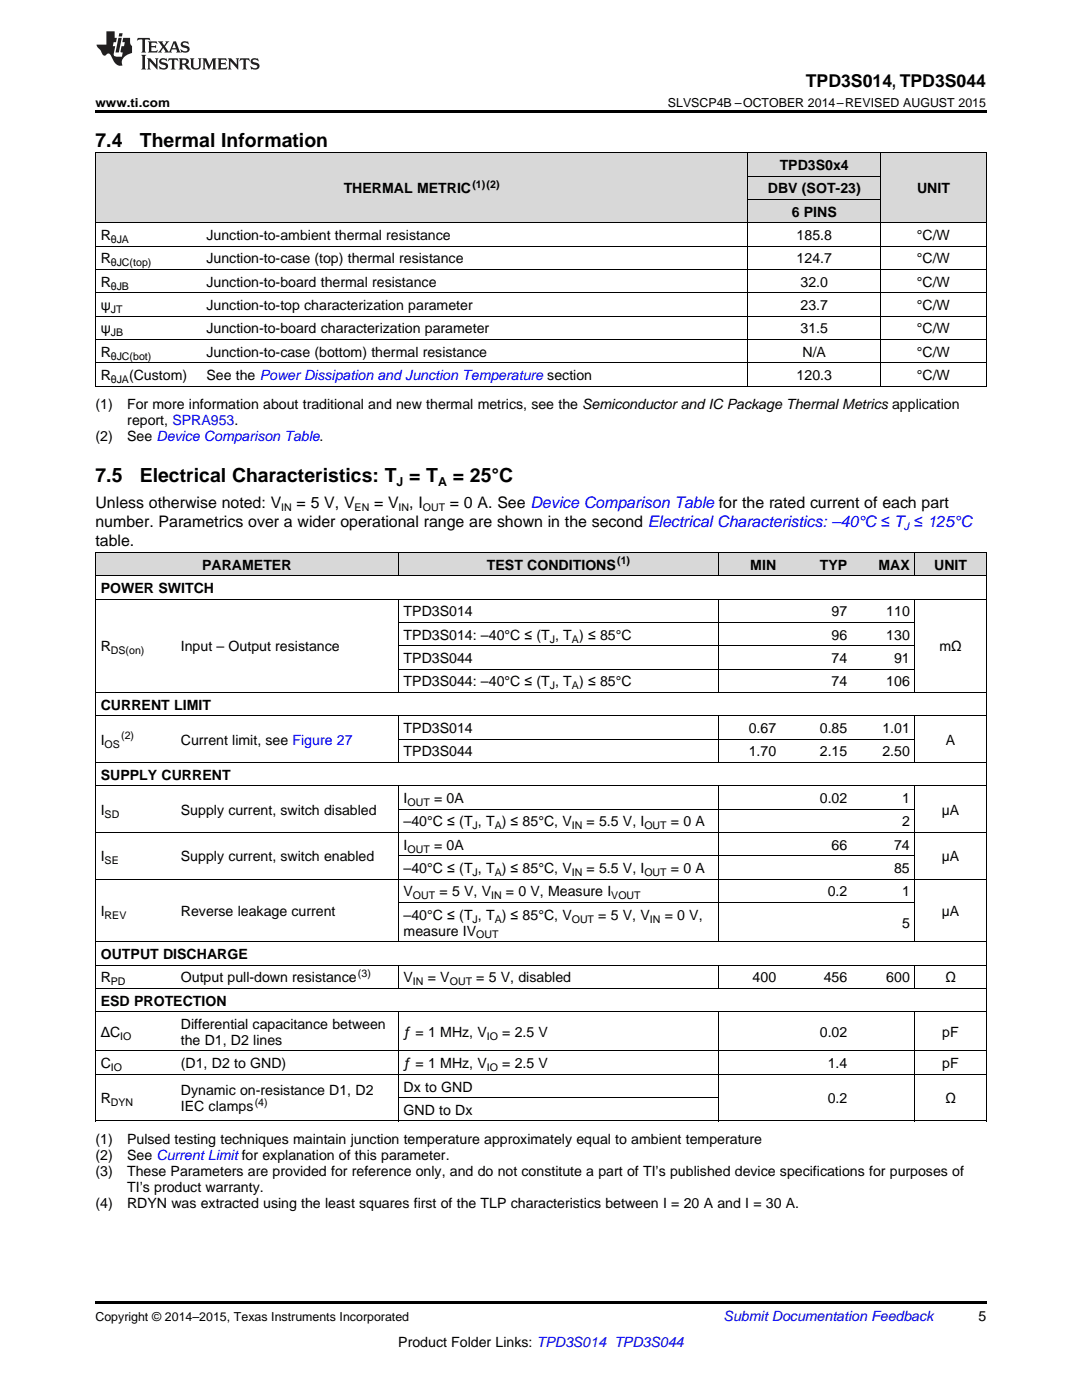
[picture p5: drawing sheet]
<svg xmlns="http://www.w3.org/2000/svg" width="216mm" height="279mm" viewBox="0 0 216 279" stroke-linecap="round" stroke-linejoin="round" font-family="sans-serif">
<defs><g id="words">
<g font-size="3.9">
<text x="19" y="29.3">7.4</text>
<text x="27.9" y="29.3">Thermal Information</text>
<text x="19" y="96.1">7.5</text>
<text x="27.9" y="96.1">Electrical Characteristics: T = T</text>
<text x="90.3" y="96.1">= 25°C</text>
</g>
<text font-size="3.5" x="160.8" y="17.3">TPD3S014, TPD3S044</text>
<g font-size="3.2">
<text x="19" y="101.3">Unless otherwise noted: V</text>
<text x="59.2" y="101.3">= 5 V, V</text>
<text x="74.6" y="101.3">= V , I</text>
<text x="89.8" y="101.3">= 0 A. See Device Comparison Table for the rated current of each part</text>
<text x="19" y="105.2">number. Parametrics over a wider operational range are shown in the second Electrical Characteristics: –40°C ≤ T ≤ 125°C</text>
<text x="19" y="109">table.</text>
</g>
<g font-size="2.8">
<text x="155.6" y="33.9">TPD3S0x4</text>
<text x="68.6" y="38.6">THERMAL METRIC</text>
<text x="153.2" y="38.6">DBV (SOT-23)</text>
<text x="183" y="38.6">UNIT</text>
<text x="20.1" y="47.9">R</text>
<text x="41.2" y="47.9">Junction-to-ambient thermal resistance</text>
<text x="158" y="43.3">6 PINS</text>
<text x="159" y="47.9">185.8</text>
<text x="183" y="47.9">°C/W</text>
<text x="20.1" y="52.6">R</text>
<text x="41.2" y="52.6">Junction-to-case (top) thermal resistance</text>
<text x="159" y="52.6">124.7</text>
<text x="183" y="52.6">°C/W</text>
<text x="20.1" y="57.2">R</text>
<text x="41.2" y="57.2">Junction-to-board thermal resistance</text>
<text x="159.7" y="57.2">32.0</text>
<text x="183" y="57.2">°C/W</text>
<text x="20.1" y="61.9">ψ</text>
<text x="41.2" y="61.9">Junction-to-top characterization parameter</text>
<text x="159.7" y="61.9">23.7</text>
<text x="183" y="61.9">°C/W</text>
<text x="20.1" y="66.5">ψ</text>
<text x="20.1" y="71.2">R</text>
<text x="41.2" y="66.5">Junction-to-board characterization parameter</text>
<text x="41.2" y="71.2">Junction-to-case (bottom) thermal resistance</text>
<text x="159.7" y="66.5">31.5</text>
<text x="160.1" y="71.2">N/A</text>
<text x="183" y="66.5">°C/W</text>
<text x="183" y="71.2">°C/W</text>
<text x="20.1" y="75.8">R</text>
<text x="25.8" y="75.8">(Custom)</text>
<text x="41.2" y="75.8">See the Power Dissipation and Junction Temperature section</text>
<text x="159" y="75.8">120.3</text>
<text x="183" y="75.8">°C/W</text>
<text x="19" y="81.7">(1)</text>
<text x="25.4" y="81.7">For more information about traditional and new thermal metrics, see the Semiconductor and IC Package Thermal Metrics application</text>
<text x="19" y="88.1">(2)</text>
<text x="25.4" y="88.1">See Device Comparison Table.</text>
<text x="25.4" y="84.9">report, SPRA953.</text>
<text x="40.3" y="113.7">PARAMETER</text>
<text x="97.2" y="113.7">TEST CONDITIONS</text>
<text x="149.7" y="113.7">MIN</text>
<text x="163.6" y="113.7">TYP</text>
<text x="175.3" y="113.7">MAX</text>
<text x="186.4" y="113.7">UNIT</text>
<text x="20.1" y="118.4">POWER SWITCH</text>
<text x="80.5" y="123">TPD3S014</text>
<text x="165.9" y="123">97</text>
<text x="176.8" y="123">110</text>
<text x="20.1" y="130">R</text>
<text x="36.1" y="130">Input – Output resistance</text>
<text x="80.5" y="127.7">TPD3S014: –40°C ≤ (T , T ) ≤ 85°C</text>
<text x="165.9" y="127.7">96</text>
<text x="176.8" y="127.7">130</text>
<text x="187.5" y="130">mΩ</text>
<text x="80.5" y="132.3">TPD3S044</text>
<text x="80.5" y="137">TPD3S044: –40°C ≤ (T , T ) ≤ 85°C</text>
<text x="165.9" y="132.3">74</text>
<text x="165.9" y="137">74</text>
<text x="176.8" y="137">106</text>
<text x="178.4" y="132.3">91</text>
<text x="20.1" y="141.6">CURRENT LIMIT</text>
<text x="20.1" y="148.6">I</text>
<text x="36.1" y="148.6">Current limit, see Figure 27</text>
<text x="80.5" y="146.3">TPD3S014</text>
<text x="149.4" y="146.3">0.67</text>
<text x="163.6" y="146.3">0.85</text>
<text x="176.1" y="146.3">1.01</text>
<text x="188.7" y="148.6">A</text>
<text x="20.1" y="155.6">SUPPLY CURRENT</text>
<text x="80.5" y="151">TPD3S044</text>
<text x="149.4" y="151">1.70</text>
<text x="163.6" y="151">2.15</text>
<text x="176.1" y="151">2.50</text>
<text x="80.5" y="160.3">I</text>
<text x="86.6" y="160.3">= 0A</text>
<text x="163.6" y="160.3">0.02</text>
<text x="180" y="160.3">1</text>
<text x="20.1" y="162.6">I</text>
<text x="36.1" y="162.6">Supply current, switch disabled</text>
<text x="80.5" y="164.9">–40°C ≤ (T , T ) ≤ 85°C, V</text>
<text x="117.1" y="164.9">= 5.5 V, I</text>
<text x="133.9" y="164.9">= 0 A</text>
<text x="180" y="164.9">2</text>
<text x="187.9" y="162.6">µA</text>
<text x="20.1" y="171.9">I</text>
<text x="36.1" y="171.9">Supply current, switch enabled</text>
<text x="80.5" y="169.6">I</text>
<text x="86.6" y="169.6">= 0A</text>
<text x="165.9" y="169.6">66</text>
<text x="178.4" y="169.6">74</text>
<text x="187.9" y="171.9">µA</text>
<text x="80.5" y="174.2">–40°C ≤ (T , T ) ≤ 85°C, V</text>
<text x="80.5" y="178.9">V</text>
<text x="87.7" y="178.9">= 5 V, V</text>
<text x="101" y="178.9">= 0 V, Measure I</text>
<text x="117.1" y="174.2">= 5.5 V, I</text>
<text x="133.9" y="174.2">= 0 A</text>
<text x="165.2" y="178.9">0.2</text>
<text x="178.4" y="174.2">85</text>
<text x="180" y="178.9">1</text>
<text x="20.1" y="182.8">I</text>
<text x="36.1" y="182.8">Reverse leakage current</text>
<text x="80.5" y="183.6">–40°C ≤ (T , T ) ≤ 85°C, V</text>
<text x="119.4" y="183.6">= 5 V, V</text>
<text x="132.6" y="183.6">= 0 V,</text>
<text x="180" y="185.1">5</text>
<text x="187.9" y="182.8">µA</text>
<text x="20.1" y="191.4">OUTPUT DISCHARGE</text>
<text x="80.5" y="186.7">measure IV</text>
<text x="20.1" y="196">R</text>
<text x="36.1" y="196">Output pull-down resistance</text>
<text x="80.5" y="196">V</text>
<text x="85.4" y="196">= V</text>
<text x="95" y="196">= 5 V, disabled</text>
<text x="150.2" y="196">400</text>
<text x="164.4" y="196">456</text>
<text x="176.8" y="196">600</text>
<text x="188.6" y="196">Ω</text>
<text x="20.1" y="200.7">ESD PROTECTION</text>
<text x="20.1" y="206.9">ΔC</text>
<text x="36.1" y="205.4">Differential capacitance between</text>
<text x="36.1" y="208.5">the D1, D2 lines</text>
<text x="80.5" y="206.9">ƒ = 1 MHz, V</text>
<text x="100.2" y="206.9">= 2.5 V</text>
<text x="163.6" y="206.9">0.02</text>
<text x="188" y="206.9">pF</text>
<text x="20.1" y="213.2">C</text>
<text x="36.1" y="213.2">(D1, D2 to GND)</text>
<text x="80.5" y="213.2">ƒ = 1 MHz, V</text>
<text x="100.2" y="213.2">= 2.5 V</text>
<text x="165.2" y="213.2">1.4</text>
<text x="188" y="213.2">pF</text>
<text x="20.1" y="220.2">R</text>
<text x="36.1" y="218.6">Dynamic on-resistance D1, D2</text>
<text x="36.1" y="221.8">IEC clamps</text>
<text x="80.5" y="217.8">Dx to GND</text>
<text x="165.2" y="220.2">0.2</text>
<text x="188.6" y="220.2">Ω</text>
<text x="80.5" y="222.5">GND to Dx</text>
<text x="19" y="228.4">(1)</text>
<text x="19" y="231.5">(2)</text>
<text x="25.4" y="228.4">Pulsed testing techniques maintain junction temperature approximately equal to ambient temperature</text>
<text x="25.4" y="231.5">See Current Limit for explanation of this parameter.</text>
<text x="19" y="234.7">(3)</text>
<text x="25.4" y="234.7">These Parameters are provided for reference only, and do not constitute a part of TI’s published device specifications for purposes of</text>
<text x="25.4" y="237.9">TI’s product warranty.</text>
<text x="19" y="241.1">(4)</text>
<text x="25.4" y="241.1">RDYN was extracted using the least squares first of the TLP characteristics between I = 20 A and I = 30 A.</text>
<text x="195.3" y="263.6">5</text>
<text x="79.5" y="268.9">Product Folder Links: TPD3S014 TPD3S044</text>
</g>
<text font-size="2.8" fill="#0000c8" x="144.4" y="263.6">Submit Documentation Feedback</text>
<g font-size="2.5">
<text x="19" y="21.4">www.ti.com</text>
<text x="133.3" y="21.4">SLVSCP4B –OCTOBER 2014–REVISED AUGUST 2015</text>
<text x="79.1" y="96.9">J</text>
<text x="87.4" y="96.9">A</text>
<text x="19" y="263.6">Copyright © 2014–2015, Texas Instruments Incorporated</text>
</g>
<g font-size="2.1">
<text x="94.3" y="37.5">(1)(2)</text>
<text x="22.1" y="48.5">θJA</text>
<text x="22.1" y="53.1">θJC(top)</text>
<text x="22.1" y="57.8">θJB</text>
<text x="22.1" y="62.4">JT</text>
<text x="22.1" y="67.1">JB</text>
<text x="22.1" y="71.8">θJC(bot)</text>
<text x="22.1" y="76.4">θJA</text>
<text x="56.1" y="101.9">IN</text>
<text x="70.8" y="101.9">EN</text>
<text x="79.5" y="101.9">IN</text>
<text x="84.4" y="101.9">OUT</text>
<text x="123.2" y="112.6">(1)</text>
<text x="22.1" y="130.6">DS(on)</text>
<text x="109.7" y="128.2">J</text>
<text x="114.1" y="128.2">A</text>
<text x="109.7" y="137.5">J</text>
<text x="114.1" y="137.5">A</text>
<text x="20.9" y="149.2">OS</text>
<text x="24.2" y="147.5">(2)</text>
<text x="81.3" y="160.8">OUT</text>
<text x="20.9" y="163.2">SD</text>
<text x="94.3" y="165.5">J</text>
<text x="98.7" y="165.5">A</text>
<text x="114.1" y="165.5">IN</text>
<text x="128.6" y="165.5">OUT</text>
<text x="20.9" y="172.5">SE</text>
<text x="81.3" y="170.1">OUT</text>
<text x="82.4" y="179.5">OUT</text>
<text x="94.3" y="174.8">J</text>
<text x="98" y="179.5">IN</text>
<text x="98.7" y="174.8">A</text>
<text x="114.1" y="174.8">IN</text>
<text x="122" y="179.5">VOUT</text>
<text x="128.6" y="174.8">OUT</text>
<text x="20.9" y="183.4">REV</text>
<text x="94.3" y="184.1">J</text>
<text x="98.7" y="184.1">A</text>
<text x="114.1" y="184.1">OUT</text>
<text x="129.7" y="184.1">IN</text>
<text x="95" y="187.3">OUT</text>
<text x="22.1" y="196.6">PD</text>
<text x="71.4" y="194.9">(3)</text>
<text x="82.4" y="196.6">IN</text>
<text x="89.7" y="196.6">OUT</text>
<text x="24" y="207.5">IO</text>
<text x="97.2" y="207.5">IO</text>
<text x="22.1" y="213.7">IO</text>
<text x="97.2" y="213.7">IO</text>
<text x="22.1" y="220.7">DYN</text>
<text x="50.8" y="220.6">(4)</text>
</g>
<text font-size="2.1" fill="#00f" x="180.3" y="105.8">J</text>
</g></defs>
<g fill="#d8d8d8">
<path d="M19 110.3h16v4.7h-16z"/>
<path d="M35 110.3h44.5v4.7h-44.5z"/>
<path d="M79.5 110.3h64v4.7h-64z"/>
<path d="M143.5 110.3h12.4v4.7h-12.4z"/>
<path d="M155.9 110.3h14.3v4.7h-14.3z"/>
<path d="M170.2 110.3h12.4v4.7h-12.4z"/>
<path d="M182.6 110.3h14.2v4.7h-14.2z"/>
<path d="M19 30.6h21.1v13.9h-21.1z"/>
<path d="M40.1 30.6h109.2v13.9h-109.2z"/>
<path d="M149.3 39.9h26.4v4.6h-26.4z"/>
<path d="M175.7 30.6h21.1v13.9h-21.1z"/>
<path d="M149.3 35.2h26.4v4.7h-26.4z"/>
<path d="M149.3 30.6h26.4v4.6h-26.4z"/>
</g>
<path d="M19 22h177.8v.5h-177.8zM19 77.1h.2zM149.2 77.1h.1zM175.6 77.1h.1zM196.7 77.1h.1zM19 223.7l.2 .1zM79.4 223.7l.1 .1zM143.4 223.7l.1 .1zM182.5 223.7l.1 .1zM196.7 223.7l.1 .1zM19 259.7h177.8v.5h-177.8z" fill="#000"/>
<g fill="none" stroke="#000" stroke-width=".2">
<path d="M19 30.5h177.8M19.1 30.5v46.6M149.2 30.5v46.6M149.3 39.8h26.4M149.3 35.2h26.4M175.7 30.5v46.6M196.8 30.5v46.6M19 58.4h177.8M19 53.8h177.8M19 49.1h177.8M19 44.5h177.8M19 77.1h177.8"/>
<path d="M19 72.4h177.8M19 67.8h177.8M19 63.1h177.8M19 119.6h177.8M19 114.9h177.8M19 110.3h177.8M19.1 110.3v113.5M79.4 110.3v4.7M79.4 119.6v18.7M143.5 110.3v4.7M143.5 119.6v18.7M182.5 110.3v4.7"/>
<path d="M182.5 119.6v18.7M196.8 110.3v113.5M19 138.2h177.8M79.5 133.5h103.1M79.5 128.9h103.1M79.5 124.2h103.1M19 156.8h177.8M19 152.2h177.8M19 142.9h177.8M79.4 142.9v9.3M79.4 156.8v31.2M79.5 147.5h103.1"/>
<path d="M143.5 142.9v9.3M143.5 156.8v31.2M182.5 142.9v9.3M182.5 156.8v31.2M19 175.5h177.8M19 166.1h177.8M79.5 170.8h103.1M79.5 161.5h103.1M19 197.3h177.8M19 192.6h177.8M19 187.9h177.8M79.4 192.6v4.7"/>
<path d="M79.5 180.1h103.1M143.5 192.6v4.7M182.5 192.6v4.7M19 214.4h177.8M19 209.7h177.8M19 201.9h177.8M79.4 201.9v21.9M79.5 219.1h64M143.5 201.9v21.9M182.5 201.9v21.9M19 223.7h177.8"/>
</g>
<g fill="#231f20">
<path d="M27.5 7.6l-.1 .5 .4-.2h.6v.1v2.1l-.2 .4h1l-.3-.4v-2.1l.1-.1h.5l.5 .2-.2-.5zM29.5 8.3l.2 .3v1.5l-.2 .4h1.8l.2-.6a1.04 1.04 0 0 1-1.3 .2v-.7h.6l.3 .2v-.6l-.3 .2h-.6v-.6l.8-.1 .4 .3-.2-.5zM31.5 8.3l.9 1.1-.9 1.1h.8l-.2-.2 .5-.7 .4 .7-.2 .2h1.5l-.1-.2 .1-.4h.9l.1 .4-.2 .2h1l-.3-.3-.7-1.9h-.5l-.9 2-.8-1 .9-1h-.8l.1 .3-.3 .5-.4-.6 .2-.2zM34.7 8.6l.4 1h-.7zM36.3 8.4a.63 .63 0 0 0-.2 .7 .63 .63 0 0 0 .6 .4l.6 .2 .1 .2a.75 .75 0 0 1-.7 .4 .75 .75 0 0 1-.6-.5l.1 .7 .1-.1a1.11 1.11 0 0 0 1.5-.6 1.13 1.13 0 0 0-1.2-.8l-.1-.4a1.04 1.04 0 0 1 1.2 .2l-.2-.5-.1 .1-.5-.2zM28.2 10.9l.2 .4v2.2l-.2 .4h1l-.3-.4v-2.2l.3-.4zM29.3 11.6l.3 .4v1.5l-.3 .4h.8l-.2-.4v-1.3l1.5 1.7v-1.9l.2-.4h-.7l.2 .4v.9l-1.1-1.3zM32 11.8a.62 .62 0 0 0-.2 .7 .62 .62 0 0 0 .6 .4l.6 .1 .1 .3a.76 .76 0 0 1-.7 .3 .76 .76 0 0 1-.6-.4l.1 .7 .1-.1a1.11 1.11 0 0 0 1.5-.6 1.13 1.13 0 0 0-1.2-.8l-.1-.4a1.04 1.04 0 0 1 1.2 .2l-.2-.6-.1 .1-.5-.1zM33.7 11.6l-.2 .6a.61 .61 0 0 1 .8-.3v1.6l-.2 .4h.9l-.2-.4v-1.6a.63 .63 0 0 1 .8 .3l-.2-.6zM35.6 11.6l.3 .4v1.5l-.3 .4h1l-.2-.2v-.8l.5 .2a.76 .76 0 0 0 1.2 .7l-1-1a.58 .58 0 0 0 .6-.5 .58 .58 0 0 0-.5-.6zM36.4 11.9h.1a.45 .45 0 0 1 .5 .1 .45 .45 0 0 1 .1 .5l-.7 .2zM37.9 11.6l.2 .2a2.17 2.17 0 0 0 .3 1.9 .99 .99 0 0 0 1.6-.6v-1.1l.2-.4h-.7l.2 .2a1.92 1.92 0 0 1-.2 1.8 .6 .6 0 0 1-.9-.5v-1.1l.2-.4zM40.4 11.6l.2 .4v1.5l-.2 .4h.7l-.2-.4v-1.4l.8 1.8 .8-1.8v1.4l-.2 .4h.9l-.2-.4v-1.5l.2-.4h-.8l-.6 1.5-.6-1.5zM43.4 11.6l.2 .4v1.5l-.2 .4h1.8l.2-.6a1.04 1.04 0 0 1-1.3 .1v-.6h.5l.4 .2v-.6l-.4 .2h-.5v-.7h.8l.3 .3-.1-.6zM45.5 11.6l.2 .4v1.5l-.2 .4h.7l-.2-.4v-1.3l1.5 1.7v-1.9l.2-.4h-.7l.2 .4v.9l-1.1-1.3zM47.9 11.6l-.1 .6a.61 .61 0 0 1 .8-.3v1.6l-.3 .4h1l-.3-.4 .1-1.6a.63 .63 0 0 1 .7 .3l-.1-.6zM50.2 11.8a.62 .62 0 0 0-.2 .7 .62 .62 0 0 0 .6 .4l.6 .1 .2 .3a.76 .76 0 0 1-.8 .3 .76 .76 0 0 1-.6-.4l.1 .7 .2-.1a1.11 1.11 0 0 0 1.5-.6 1.13 1.13 0 0 0-1.3-.8l-.1-.4a1.04 1.04 0 0 1 1.2 .2l-.1-.6-.2 .1-.5-.1z"/>
<path d="M21.2 6.3v2.6h-1.9l.1 .4 .7 .9a.91 .91 0 0 0 1 .8 .56 .56 0 0 1 .5-.3 .56 .56 0 0 1 .5 .3l.4 .8a1.53 1.53 0 0 0 1.9 1.2 1.54 1.54 0 0 1 1-2.1l.9-.3v-1.4a1.52 1.52 0 0 1-.3-1.6h-1.4l-.2 .8h.5l-.2 .8h-.4l-.2 1v.2l.4 .1-.2 .8a1.93 1.93 0 0 1-1.6-.3l.3-1.8h-.5l.2-.8h.4l.2-.8h-.4v-1.3zM23.6 7.6l-.6 2.9h.7l.6-2.9zM23.8 6.6l-.1 .7h.6l.2-.7z"/>
</g>
<use href="#words"/>
</svg>
